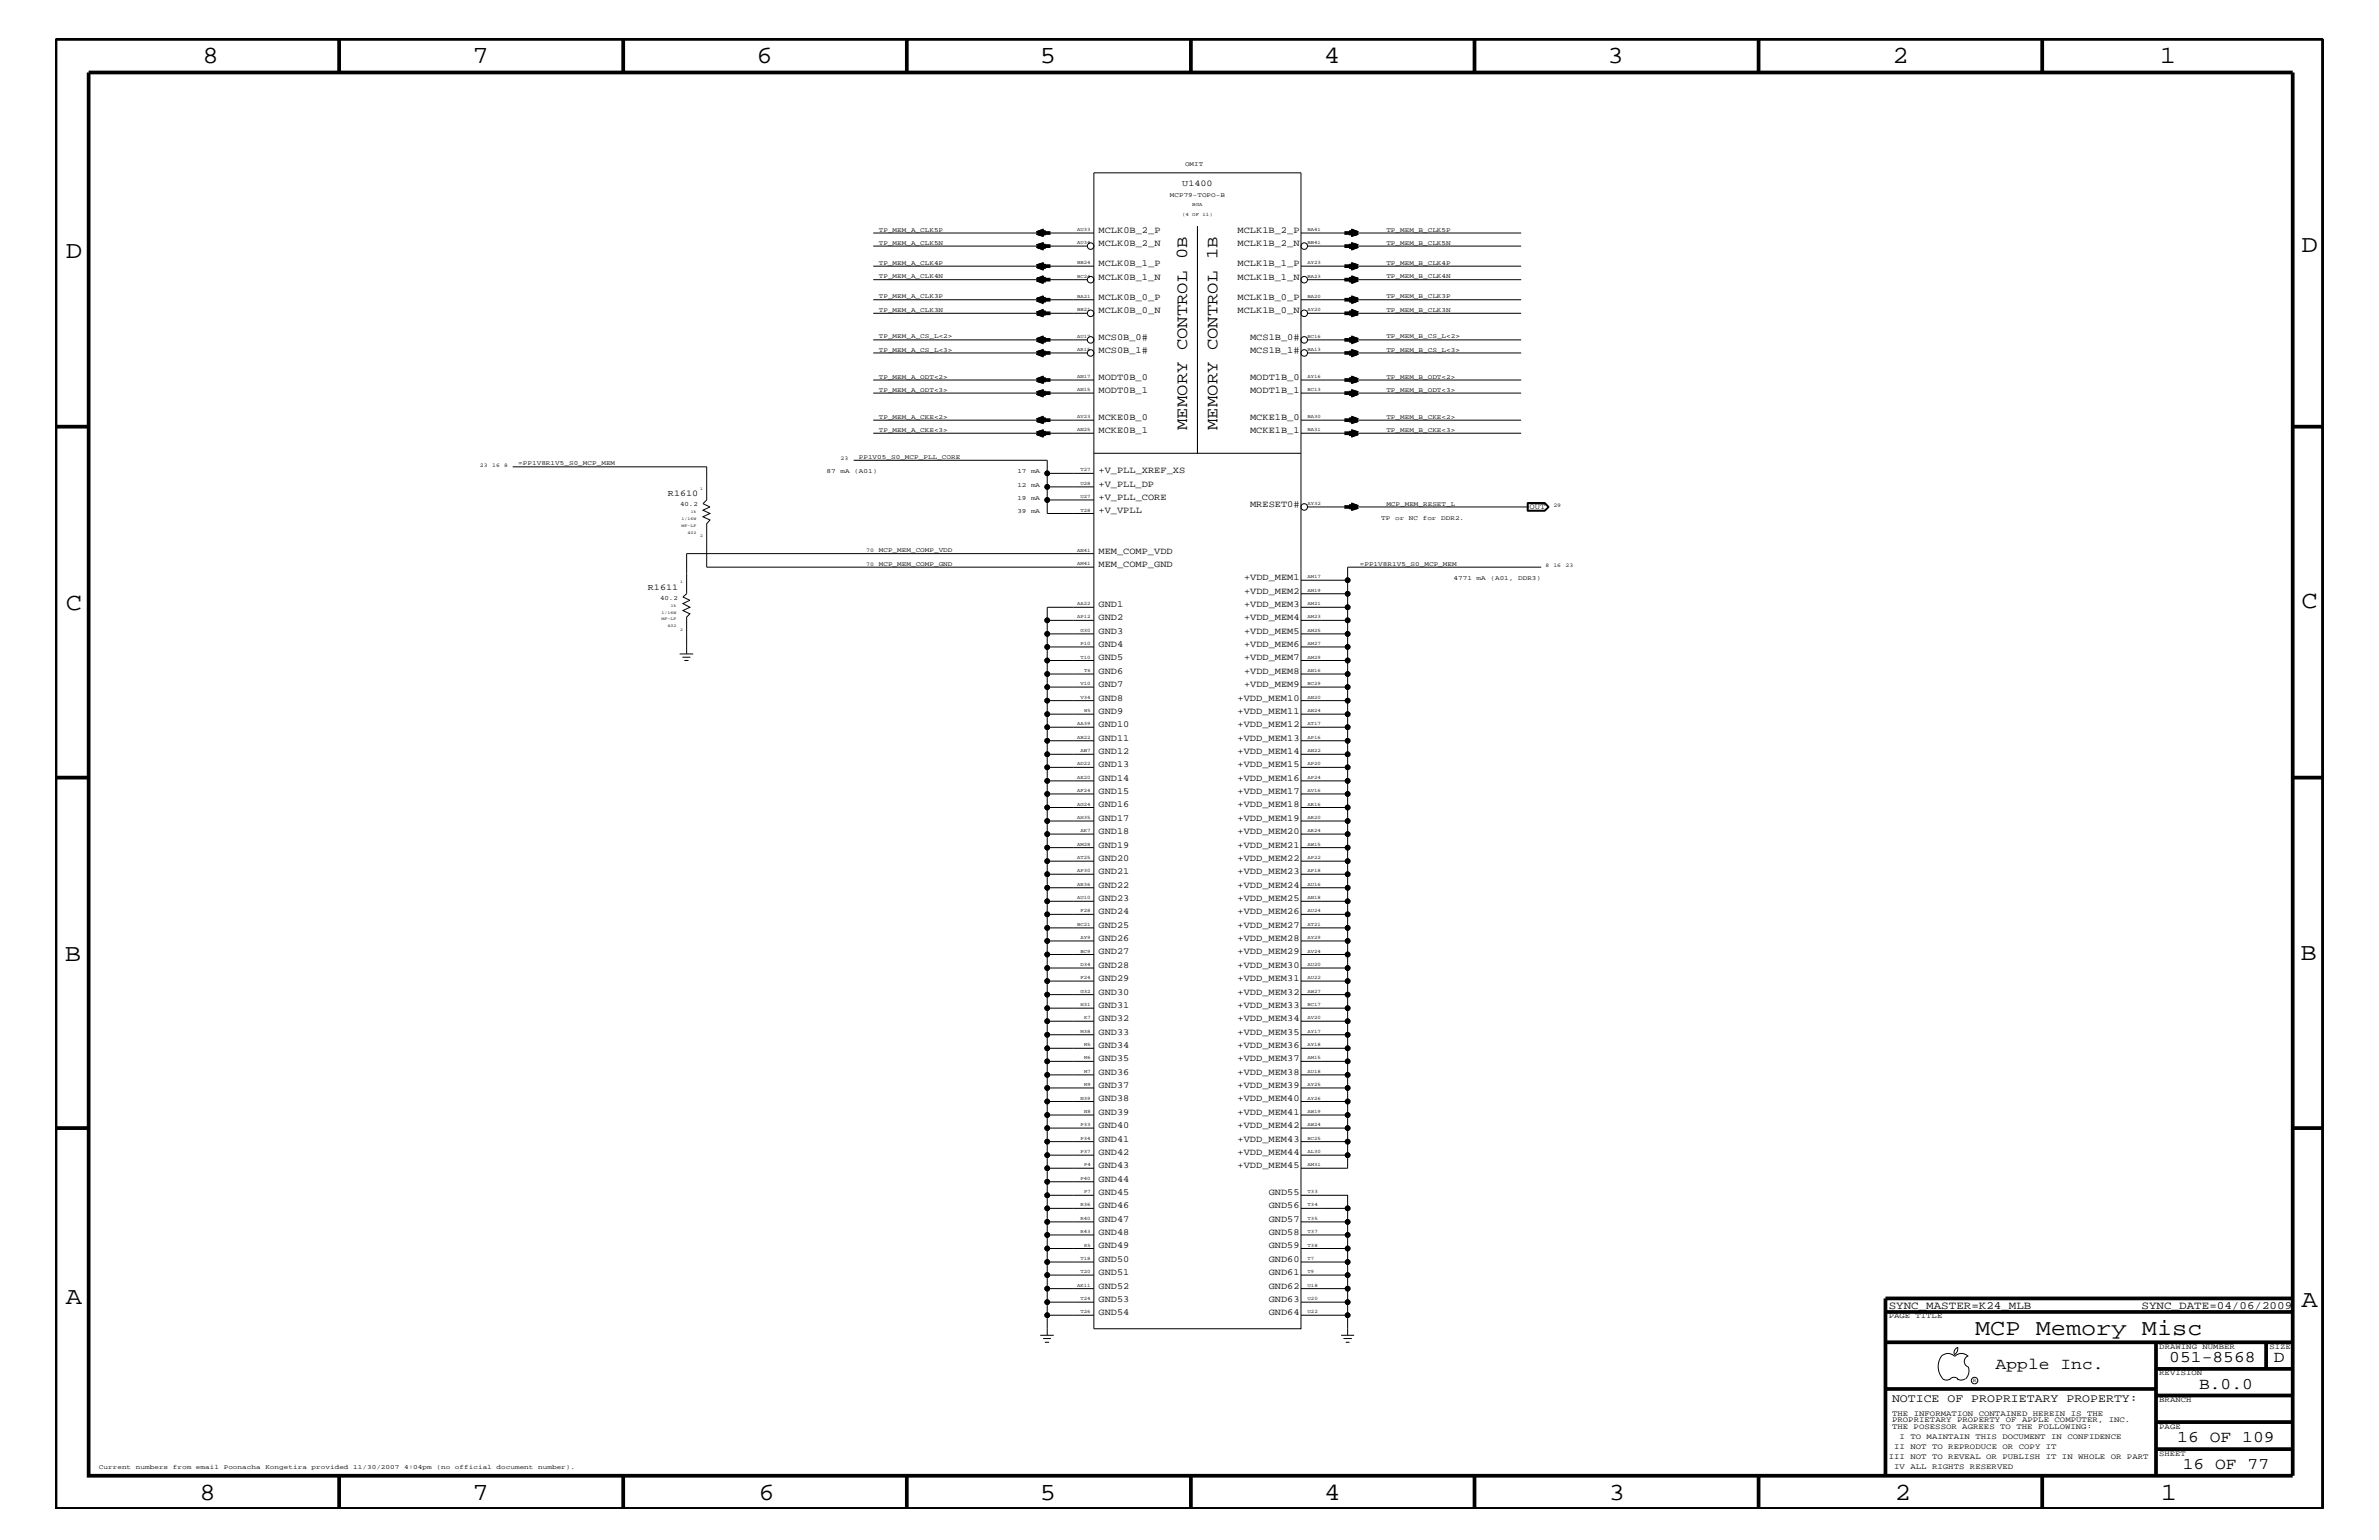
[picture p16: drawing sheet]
<svg xmlns="http://www.w3.org/2000/svg" width="432mm" height="279mm" viewBox="0 0 432 279" stroke-linecap="round" stroke-linejoin="round" font-family="sans-serif">
<defs><g id="words">
<g font-size="4.5">
<text x="36.7" y="11.5">8</text>
<text x="85.8" y="11.5">7</text>
<text x="137.3" y="11.5">6</text>
<text x="188.7" y="11.5">5</text>
<text x="240.3" y="11.5">4</text>
<text x="291.8" y="11.5">3</text>
<text x="343.5" y="11.5">2</text>
<text x="392" y="11.5">1</text>
<text x="11.9" y="46.8">D</text>
<text x="417.7" y="45.7">D</text>
<text x="11.9" y="110.6">C</text>
<text x="417.7" y="110.3">C</text>
<text x="11.8" y="174.3">B</text>
<text x="417.6" y="174.2">B</text>
<text x="11.9" y="236.7">A</text>
<text x="417.7" y="237.1">A</text>
<text x="36.2" y="272.1">8</text>
<text x="85.8" y="272.1">7</text>
<text x="137.7" y="272.1">6</text>
<text x="188.7" y="272.1">5</text>
<text x="240.4" y="272.1">4</text>
<text x="292" y="272.1">3</text>
<text x="343.9" y="272.1">2</text>
<text x="392.2" y="272.1">1</text>
</g>
<text font-size="4.1" x="358.5" y="242.3">MCP Memory Misc</text>
<g font-size="3">
<text x="215.5" y="78" transform="rotate(-90 215.5 78)">MEMORY CONTROL 0B</text>
<text x="221" y="78" transform="rotate(-90 221 78)">MEMORY CONTROL 1B</text>
<text x="362.2" y="248.4">Apple Inc.</text>
<text x="393.7" y="247.1">051-8568</text>
<text x="399.2" y="252">B.0.0</text>
<text x="412.7" y="247.1">D</text>
<text x="395.2" y="261.6">16 OF 109</text>
<text x="396.2" y="266.6">16 OF 77</text>
</g>
<text font-size="2.1" x="343.4" y="254.4">NOTICE OF PROPRIETARY PROPERTY:</text>
<g font-size="2">
<text x="342.8" y="237.4">SYNC_MASTER=K24_MLB</text>
<text x="388.7" y="237.4">SYNC_DATE=04/06/2009</text>
</g>
<g font-size="1.7">
<text x="199.4" y="44.6">MCLK0B_2_N</text>
<text x="199.4" y="42.3">MCLK0B_2_P</text>
<text x="224.6" y="42.3">MCLK1B_2_P</text>
<text x="224.6" y="44.6">MCLK1B_2_N</text>
<text x="199.4" y="48.3">MCLK0B_1_P</text>
<text x="199.4" y="50.7">MCLK0B_1_N</text>
<text x="224.6" y="50.7">MCLK1B_1_N</text>
<text x="224.6" y="48.3">MCLK1B_1_P</text>
<text x="199.4" y="56.8">MCLK0B_0_N</text>
<text x="199.4" y="54.4">MCLK0B_0_P</text>
<text x="224.6" y="54.4">MCLK1B_0_P</text>
<text x="224.6" y="56.8">MCLK1B_0_N</text>
<text x="199.4" y="61.7">MCS0B_0#</text>
<text x="199.4" y="64">MCS0B_1#</text>
<text x="226.9" y="64">MCS1B_1#</text>
<text x="226.9" y="61.7">MCS1B_0#</text>
<text x="199.4" y="68.9">MODT0B_0</text>
<text x="199.4" y="71.3">MODT0B_1</text>
<text x="226.9" y="68.9">MODT1B_0</text>
<text x="226.9" y="71.3">MODT1B_1</text>
<text x="199.4" y="76.2">MCKE0B_0</text>
<text x="226.9" y="76.2">MCKE1B_0</text>
<text x="199.4" y="78.6">MCKE0B_1</text>
<text x="226.9" y="78.6">MCKE1B_1</text>
<text x="199.4" y="85.9">+V_PLL_XREF_XS</text>
<text x="199.4" y="88.3">+V_PLL_DP</text>
<text x="199.4" y="90.7">+V_PLL_CORE</text>
<text x="199.4" y="93.2">+V_VPLL</text>
<text x="226.9" y="92">MRESET0#</text>
<text x="199.4" y="100.4">MEM_COMP_VDD</text>
<text x="199.4" y="102.9">MEM_COMP_GND</text>
<text x="225.8" y="105.3">+VDD_MEM1</text>
<text x="225.8" y="107.7">+VDD_MEM2</text>
<text x="199.4" y="112.6">GND2</text>
<text x="199.4" y="110.2">GND1</text>
<text x="225.8" y="110.2">+VDD_MEM3</text>
<text x="225.8" y="112.6">+VDD_MEM4</text>
<text x="199.4" y="119.8">GND5</text>
<text x="199.4" y="115">GND3</text>
<text x="199.4" y="117.4">GND4</text>
<text x="225.8" y="115">+VDD_MEM5</text>
<text x="225.8" y="117.4">+VDD_MEM6</text>
<text x="225.8" y="119.8">+VDD_MEM7</text>
<text x="199.4" y="124.7">GND7</text>
<text x="199.4" y="122.3">GND6</text>
<text x="225.8" y="122.3">+VDD_MEM8</text>
<text x="225.8" y="124.7">+VDD_MEM9</text>
<text x="199.4" y="127.1">GND8</text>
<text x="199.4" y="129.6">GND9</text>
<text x="199.4" y="131.9">GND10</text>
<text x="224.6" y="127.1">+VDD_MEM10</text>
<text x="224.6" y="129.6">+VDD_MEM11</text>
<text x="224.6" y="131.9">+VDD_MEM12</text>
<text x="199.4" y="136.8">GND12</text>
<text x="199.4" y="134.4">GND11</text>
<text x="224.6" y="136.8">+VDD_MEM14</text>
<text x="224.6" y="134.4">+VDD_MEM13</text>
<text x="199.4" y="139.2">GND13</text>
<text x="199.4" y="141.7">GND14</text>
<text x="224.6" y="139.2">+VDD_MEM15</text>
<text x="224.6" y="141.7">+VDD_MEM16</text>
<text x="199.4" y="149">GND17</text>
<text x="199.4" y="146.5">GND16</text>
<text x="199.4" y="144">GND15</text>
<text x="224.6" y="144">+VDD_MEM17</text>
<text x="224.6" y="146.5">+VDD_MEM18</text>
<text x="224.6" y="149">+VDD_MEM19</text>
<text x="199.4" y="151.3">GND18</text>
<text x="199.4" y="153.8">GND19</text>
<text x="224.6" y="151.3">+VDD_MEM20</text>
<text x="224.6" y="153.8">+VDD_MEM21</text>
<text x="199.4" y="158.6">GND21</text>
<text x="199.4" y="156.2">GND20</text>
<text x="199.4" y="161.1">GND22</text>
<text x="224.6" y="156.2">+VDD_MEM22</text>
<text x="224.6" y="158.6">+VDD_MEM23</text>
<text x="224.6" y="161.1">+VDD_MEM24</text>
<text x="199.4" y="163.5">GND23</text>
<text x="199.4" y="165.9">GND24</text>
<text x="224.6" y="163.5">+VDD_MEM25</text>
<text x="224.6" y="165.9">+VDD_MEM26</text>
<text x="199.4" y="173.2">GND27</text>
<text x="199.4" y="170.7">GND26</text>
<text x="199.4" y="168.3">GND25</text>
<text x="224.6" y="168.3">+VDD_MEM27</text>
<text x="224.6" y="173.2">+VDD_MEM29</text>
<text x="224.6" y="170.7">+VDD_MEM28</text>
<text x="199.4" y="175.6">GND28</text>
<text x="199.4" y="178">GND29</text>
<text x="224.6" y="175.6">+VDD_MEM30</text>
<text x="224.6" y="178">+VDD_MEM31</text>
<text x="199.4" y="185.3">GND32</text>
<text x="199.4" y="182.9">GND31</text>
<text x="199.4" y="180.5">GND30</text>
<text x="224.6" y="180.5">+VDD_MEM32</text>
<text x="224.6" y="182.9">+VDD_MEM33</text>
<text x="224.6" y="185.3">+VDD_MEM34</text>
<text x="199.4" y="187.7">GND33</text>
<text x="199.4" y="190.2">GND34</text>
<text x="224.6" y="190.2">+VDD_MEM36</text>
<text x="224.6" y="187.7">+VDD_MEM35</text>
<text x="199.4" y="197.4">GND37</text>
<text x="199.4" y="195">GND36</text>
<text x="199.4" y="192.6">GND35</text>
<text x="224.6" y="195">+VDD_MEM38</text>
<text x="224.6" y="197.4">+VDD_MEM39</text>
<text x="224.6" y="192.6">+VDD_MEM37</text>
<text x="199.4" y="202.3">GND39</text>
<text x="199.4" y="199.8">GND38</text>
<text x="224.6" y="199.8">+VDD_MEM40</text>
<text x="224.6" y="202.3">+VDD_MEM41</text>
<text x="199.4" y="209.6">GND42</text>
<text x="199.4" y="207.1">GND41</text>
<text x="199.4" y="204.7">GND40</text>
<text x="224.6" y="207.1">+VDD_MEM43</text>
<text x="224.6" y="209.6">+VDD_MEM44</text>
<text x="224.6" y="204.7">+VDD_MEM42</text>
<text x="199.4" y="214.4">GND44</text>
<text x="199.4" y="211.9">GND43</text>
<text x="224.6" y="211.9">+VDD_MEM45</text>
<text x="199.4" y="221.7">GND47</text>
<text x="199.4" y="219.2">GND46</text>
<text x="199.4" y="216.9">GND45</text>
<text x="230.3" y="216.9">GND55</text>
<text x="230.3" y="219.2">GND56</text>
<text x="230.3" y="221.7">GND57</text>
<text x="199.4" y="226.5">GND49</text>
<text x="199.4" y="224.1">GND48</text>
<text x="230.3" y="224.1">GND58</text>
<text x="230.3" y="226.5">GND59</text>
<text x="199.4" y="233.8">GND52</text>
<text x="199.4" y="231.3">GND51</text>
<text x="199.4" y="229">GND50</text>
<text x="230.3" y="229">GND60</text>
<text x="230.3" y="231.3">GND61</text>
<text x="230.3" y="233.8">GND62</text>
<text x="199.4" y="236.2">GND53</text>
<text x="199.4" y="238.6">GND54</text>
<text x="230.3" y="236.2">GND63</text>
<text x="230.3" y="238.6">GND64</text>
</g>
<g font-size="1.6">
<text x="214.6" y="33.7">U1400</text>
<text x="121.2" y="90">R1610</text>
<text x="117.6" y="107">R1611</text>
</g>
<g font-size="1.4">
<text x="277.6" y="92.3">OUT</text>
<text x="342.8" y="239.2">PAGE TITLE</text>
<text x="391.9" y="244.7">DRAWING NUMBER</text>
<text x="411.9" y="244.7">SIZE</text>
<text x="391.9" y="249.5">REVISION</text>
<text x="343.4" y="256.8">THE INFORMATION CONTAINED HEREIN IS THE</text>
<text x="391.9" y="254.4">BRANCH</text>
<text x="343.4" y="259.3">THE POSESSOR AGREES TO THE FOLLOWING:</text>
<text x="343.4" y="258">PROPRIETARY PROPERTY OF APPLE COMPUTER, INC.</text>
<text x="343.8" y="262.9">II NOT TO REPRODUCE OR COPY IT</text>
<text x="344.8" y="261.1">I TO MAINTAIN THIS DOCUMENT IN CONFIDENCE</text>
<text x="391.9" y="259.3">PAGE</text>
<text x="342.8" y="264.7">III NOT TO REVEAL OR PUBLISH IT IN WHOLE OR PART</text>
<text x="343.8" y="266.6">IV ALL RIGHTS RESERVED</text>
<text x="391.9" y="264.1">SHEET</text>
</g>
<g font-size="1.2">
<text x="212.3" y="35.7">MCP79-TOPO-B</text>
<text x="215.1" y="30.2">OMIT</text>
<text x="159.5" y="42">TP_MEM_A_CLK5P</text>
<text x="159.5" y="44.4">TP_MEM_A_CLK5N</text>
<text x="251.6" y="42">TP_MEM_B_CLK5P</text>
<text x="251.6" y="44.4">TP_MEM_B_CLK5N</text>
<text x="159.5" y="50.5">TP_MEM_A_CLK4N</text>
<text x="159.5" y="48">TP_MEM_A_CLK4P</text>
<text x="251.6" y="48">TP_MEM_B_CLK4P</text>
<text x="251.6" y="50.5">TP_MEM_B_CLK4N</text>
<text x="159.5" y="54.1">TP_MEM_A_CLK3P</text>
<text x="159.5" y="56.6">TP_MEM_A_CLK3N</text>
<text x="251.6" y="54.1">TP_MEM_B_CLK3P</text>
<text x="251.6" y="56.6">TP_MEM_B_CLK3N</text>
<text x="159.5" y="61.4">TP_MEM_A_CS_L&lt;2&gt;</text>
<text x="159.5" y="63.9">TP_MEM_A_CS_L&lt;3&gt;</text>
<text x="251.6" y="61.4">TP_MEM_B_CS_L&lt;2&gt;</text>
<text x="251.6" y="63.9">TP_MEM_B_CS_L&lt;3&gt;</text>
<text x="159.5" y="68.7">TP_MEM_A_ODT&lt;2&gt;</text>
<text x="159.5" y="71.1">TP_MEM_A_ODT&lt;3&gt;</text>
<text x="251.6" y="68.7">TP_MEM_B_ODT&lt;2&gt;</text>
<text x="251.6" y="71.1">TP_MEM_B_ODT&lt;3&gt;</text>
<text x="159.5" y="76">TP_MEM_A_CKE&lt;2&gt;</text>
<text x="251.6" y="76">TP_MEM_B_CKE&lt;2&gt;</text>
<text x="155.9" y="83.3">PP1V05_S0_MCP_PLL_CORE</text>
<text x="159.5" y="78.3">TP_MEM_A_CKE&lt;3&gt;</text>
<text x="251.6" y="78.3">TP_MEM_B_CKE&lt;3&gt;</text>
<text x="94.1" y="84.4">=PP1V8R1V5_S0_MCP_MEM</text>
<text x="150" y="85.9">87</text>
<text x="152.5" y="85.9">mA</text>
<text x="155.1" y="85.9">(A01)</text>
<text x="184.7" y="88.3">12</text>
<text x="184.7" y="85.9">17</text>
<text x="187.1" y="88.3">mA</text>
<text x="187.1" y="85.9">mA</text>
<text x="123.4" y="91.8">40.2</text>
<text x="184.7" y="93.2">39</text>
<text x="184.7" y="90.7">19</text>
<text x="187.1" y="93.2">mA</text>
<text x="187.1" y="90.7">mA</text>
<text x="250.7" y="94.3">TP</text>
<text x="251.6" y="91.7">MCP_MEM_RESET_L</text>
<text x="253.2" y="94.3">or</text>
<text x="255.7" y="94.3">NC</text>
<text x="258.2" y="94.3">for</text>
<text x="261.6" y="94.3">DDR2.</text>
<text x="159.5" y="100.2">MCP_MEM_COMP_VDD</text>
<text x="159.5" y="102.6">MCP_MEM_COMP_GND</text>
<text x="246.8" y="102.6">=PP1V8R1V5_S0_MCP_MEM</text>
<text x="263.8" y="105.3">4771</text>
<text x="268" y="105.3">mA</text>
<text x="270.5" y="105.3">(A01,</text>
<text x="275.6" y="105.3">DDR3)</text>
<text x="119.8" y="108.8">40.2</text>
<text x="17.9" y="266.6">Current</text>
<text x="24.7" y="266.6">numbers</text>
<text x="31.4" y="266.6">from</text>
<text x="35.6" y="266.6">email</text>
<text x="40.6" y="266.6">Poonacha</text>
<text x="48.2" y="266.6">Kongetira</text>
<text x="56.6" y="266.6">provided</text>
<text x="64.1" y="266.6">11/30/2007</text>
<text x="73.3" y="266.6">4:04pm</text>
<text x="79.2" y="266.6">(no</text>
<text x="82.6" y="266.6">official</text>
<text x="90.1" y="266.6">document</text>
<text x="97.7" y="266.6">number).</text>
</g>
<g font-size="1">
<text x="152.6" y="83.5">23</text>
<text x="87.1" y="84.7">23</text>
<text x="89.3" y="84.7">16</text>
<text x="91.5" y="84.7">8</text>
<text x="281.9" y="92">29</text>
<text x="157.2" y="100.2">70</text>
<text x="157.2" y="102.6">70</text>
<text x="280.5" y="102.9">8</text>
<text x="281.9" y="102.9">16</text>
<text x="284.1" y="102.9">23</text>
<text x="358.1" y="250.7">R</text>
</g>
<g font-size=".9">
<text x="195.5" y="41.9">AU33</text>
<text x="214.5" y="39.2">(4 OF 11)</text>
<text x="216.4" y="37.4">BGA</text>
<text x="237.3" y="41.9">BA41</text>
<text x="195.5" y="44.3">AU34</text>
<text x="195.5" y="47.9">BB24</text>
<text x="237.3" y="47.9">AY23</text>
<text x="237.3" y="44.3">BB41</text>
<text x="195.5" y="50.4">BC24</text>
<text x="237.3" y="50.4">BA23</text>
<text x="195.5" y="56.4">BB21</text>
<text x="195.5" y="54">BA21</text>
<text x="237.3" y="54">BA20</text>
<text x="237.3" y="56.4">AY20</text>
<text x="195.5" y="61.3">AU17</text>
<text x="195.5" y="63.7">AR15</text>
<text x="237.3" y="63.7">BA13</text>
<text x="237.3" y="61.3">BC16</text>
<text x="195.5" y="68.5">AN17</text>
<text x="195.5" y="71">AN15</text>
<text x="237.3" y="68.5">AY16</text>
<text x="237.3" y="71">BC13</text>
<text x="195.5" y="75.8">AV23</text>
<text x="237.3" y="75.8">BA30</text>
<text x="195.5" y="78.3">AN25</text>
<text x="237.3" y="78.3">BA31</text>
<text x="196.1" y="85.5">T27</text>
<text x="196.1" y="88">U28</text>
<text x="196.1" y="90.4">U27</text>
<text x="196.1" y="92.8">T28</text>
<text x="237.3" y="91.6">AY32</text>
<text x="195.5" y="100.1">AN41</text>
<text x="195.5" y="102.5">AM41</text>
<text x="237.3" y="104.9">AM17</text>
<text x="237.3" y="107.4">AM19</text>
<text x="195.5" y="112.2">AP12</text>
<text x="195.5" y="109.8">AA22</text>
<text x="237.3" y="109.8">AM21</text>
<text x="237.3" y="112.2">AM23</text>
<text x="196.1" y="119.5">T10</text>
<text x="196.1" y="114.7">G30</text>
<text x="196.1" y="117">P10</text>
<text x="237.3" y="114.7">AM25</text>
<text x="237.3" y="117">AM27</text>
<text x="237.3" y="119.5">AM29</text>
<text x="196.1" y="124.3">V10</text>
<text x="196.8" y="121.9">T6</text>
<text x="237.3" y="121.9">AN16</text>
<text x="237.3" y="124.3">BC29</text>
<text x="195.5" y="131.6">AA39</text>
<text x="196.1" y="126.8">V34</text>
<text x="196.8" y="129.1">W5</text>
<text x="237.3" y="126.8">AN20</text>
<text x="237.3" y="129.1">AN24</text>
<text x="237.3" y="131.6">AT17</text>
<text x="195.5" y="134.1">AB22</text>
<text x="196.1" y="136.4">AB7</text>
<text x="237.3" y="136.4">AN22</text>
<text x="237.3" y="134.1">AP16</text>
<text x="195.5" y="143.7">AF24</text>
<text x="195.5" y="138.9">AD22</text>
<text x="195.5" y="141.3">AE20</text>
<text x="237.3" y="138.9">AP20</text>
<text x="237.3" y="141.3">AP24</text>
<text x="237.3" y="143.7">AV16</text>
<text x="195.5" y="148.5">AH35</text>
<text x="195.5" y="146.2">AG24</text>
<text x="237.3" y="146.2">AR16</text>
<text x="237.3" y="148.5">AR20</text>
<text x="195.5" y="153.4">AM28</text>
<text x="195.5" y="155.8">AT25</text>
<text x="196.1" y="151">AK7</text>
<text x="237.3" y="151">AR24</text>
<text x="237.3" y="155.8">AP22</text>
<text x="237.3" y="153.4">AW15</text>
<text x="195.5" y="158.3">AP30</text>
<text x="195.5" y="160.7">AR36</text>
<text x="237.3" y="158.3">AP18</text>
<text x="237.3" y="160.7">AU16</text>
<text x="195.5" y="163.1">AU10</text>
<text x="196.1" y="165.6">F28</text>
<text x="237.3" y="163.1">AN18</text>
<text x="237.3" y="165.6">AU24</text>
<text x="195.5" y="168">BC21</text>
<text x="196.1" y="172.8">BC9</text>
<text x="196.1" y="170.4">AY9</text>
<text x="237.3" y="168">AT21</text>
<text x="237.3" y="172.8">AV24</text>
<text x="237.3" y="170.4">AY29</text>
<text x="196.1" y="175.2">D34</text>
<text x="196.1" y="177.7">F24</text>
<text x="237.3" y="175.2">AU20</text>
<text x="237.3" y="177.7">AU22</text>
<text x="196.1" y="182.5">H31</text>
<text x="196.1" y="180.1">G32</text>
<text x="196.8" y="184.9">K7</text>
<text x="237.3" y="180.1">AW27</text>
<text x="237.3" y="182.5">BC17</text>
<text x="237.3" y="184.9">AV20</text>
<text x="196.1" y="187.4">M38</text>
<text x="196.8" y="189.8">M5</text>
<text x="237.3" y="189.8">AY18</text>
<text x="237.3" y="187.4">AY17</text>
<text x="196.8" y="197">M9</text>
<text x="196.8" y="194.7">M7</text>
<text x="196.8" y="192.2">M6</text>
<text x="237.3" y="194.7">AU18</text>
<text x="237.3" y="197">AY25</text>
<text x="237.3" y="192.2">AM15</text>
<text x="196.1" y="199.5">N39</text>
<text x="196.8" y="201.9">N8</text>
<text x="237.3" y="199.5">AY26</text>
<text x="237.3" y="201.9">AW19</text>
<text x="196.1" y="209.2">P37</text>
<text x="196.1" y="206.8">P34</text>
<text x="196.1" y="204.3">P33</text>
<text x="237.3" y="206.8">BC25</text>
<text x="237.3" y="209.2">AL30</text>
<text x="237.3" y="204.3">AW24</text>
<text x="196.1" y="214.1">P40</text>
<text x="196.8" y="211.6">P4</text>
<text x="237.3" y="211.6">AM31</text>
<text x="196.1" y="221.3">R40</text>
<text x="196.1" y="218.9">R36</text>
<text x="196.8" y="216.4">P7</text>
<text x="237.3" y="216.4">T33</text>
<text x="237.3" y="218.9">T34</text>
<text x="237.3" y="221.3">T35</text>
<text x="196.1" y="223.7">R43</text>
<text x="196.8" y="226.2">R5</text>
<text x="237.3" y="223.7">T37</text>
<text x="237.3" y="226.2">T38</text>
<text x="195.5" y="233.5">AK11</text>
<text x="196.1" y="231">T20</text>
<text x="196.1" y="228.5">T18</text>
<text x="237.3" y="228.5">T7</text>
<text x="237.3" y="231">T9</text>
<text x="237.3" y="233.5">U18</text>
<text x="196.1" y="235.8">T24</text>
<text x="196.1" y="238.3">T26</text>
<text x="237.3" y="235.8">U20</text>
<text x="237.3" y="238.3">U22</text>
</g>
<g font-size=".8">
<text x="127.1" y="88.9">1</text>
<text x="123.7" y="95.6">MF-LF</text>
<text x="123.7" y="94.3">1/16W</text>
<text x="125.4" y="93.2">1%</text>
<text x="124.8" y="96.8">402</text>
<text x="127.1" y="97.4">2</text>
<text x="123.4" y="105.9">1</text>
<text x="120.1" y="111.4">1/16W</text>
<text x="120.1" y="112.6">MF-LF</text>
<text x="121.2" y="113.7">402</text>
<text x="121.8" y="110.2">1%</text>
<text x="123.4" y="114.4">2</text>
</g>
</g></defs>
<g fill="none" stroke="#000" stroke-width=".18">
<path d="M198.5 31.4h37.6v209.7h-37.6zM158.5 42.3h40M158.5 54.4h40M158.5 48.3h40M158.5 50.7h38.9M158.5 44.6h38.9M158.5 56.8h38.9M217.3 41v41.2M236.1 42.3h40M236.1 54.4h40M236.1 48.3h40M237.3 50.7h38.8"/>
<path d="M237.3 44.6h38.8M237.3 56.8h38.8M158.5 71.3h40M158.5 68.9h40M158.5 76.2h40M158.5 78.6h40M158.5 64h38.9M158.5 61.7h38.9M236.1 71.3h40M236.1 68.9h40M236.1 76.2h40M236.1 78.6h40"/>
<path d="M237.3 64h38.8M237.3 61.7h38.8M93 84.7h35.3v6l-.7 .7 1.3 .6-1.3 .6 1.3 .6-1.3 .6 1.3 .5-.6 .7v7.9h70.2M154.9 83.5h35.2v9.7h8.4M190.1 85.9h8.4M190.1 88.3h8.4M190.1 90.7h8.4M198.5 82.2h37.6M237.3 92h40.1M277.2 91.2h3.2l.8 .8-.8 .7h-3.2zM277.3 91.2v1.5h3.1M277.3 91.3h3.1l.6 .7"/>
<path d="M277.4 91.4h2.9l.7 .6-.7 .6h-2.9zM280.4 91.2l.7 .8-.7 .7M281 92l-.6 .7M123.4 118.6h2.4M123.9 119.2h1.4M124.2 119.8h.8M190.1 119.8h8.4M190.1 115h8.4M190.1 117.4h8.4M190.1 112.6h8.4M198.5 100.4h-73.9v7.3l-.6 .6 1.2 .6-1.2 .6 1.2 .7-1.2 .6 1.2 .6-.6 .6v6.6M198.5 110.2h-8.4v116.3"/>
<path d="M236.1 119.8h8.5v2.5M236.1 115h8.5v2.4M236.1 107.7h8.5v2.5M236.1 105.3h8.5v2.4M236.1 110.2h8.5M236.1 117.4h8.5M236.1 112.6h8.5M244.6 110.2v4.8M244.6 117.4v2.4M279.7 102.9h-35.1v2.4M190.1 127.1h8.4M190.1 122.3h8.4"/>
<path d="M190.1 124.7h8.4M190.1 129.6h8.4M190.1 134.4h8.4M190.1 136.8h8.4M190.1 131.9h8.4M190.1 139.2h8.4M236.1 139.2h8.5v2.5M236.1 134.4h8.5v2.4M236.1 129.6h8.5v2.3M236.1 127.1h8.5M236.1 122.3h8.5M236.1 124.7h8.5"/>
<path d="M236.1 136.8h8.5M236.1 131.9h8.5M244.6 122.3v7.3M244.6 131.9v2.5M244.6 136.8v2.4M190.1 141.7h8.4M190.1 144h8.4M190.1 146.5h8.4M190.1 149h8.4M190.1 153.8h8.4M190.1 151.3h8.4M190.1 156.2h8.4"/>
<path d="M190.1 158.6h8.4M236.1 158.6h8.5v2.5M236.1 153.8h8.5v2.4M236.1 144h8.5v2.5M236.1 141.7h8.5M236.1 146.5h8.5M236.1 149h8.5M236.1 151.3h8.5M236.1 156.2h8.5M244.6 141.7v2.3M244.6 146.5v7.3M244.6 156.2v2.4"/>
<path d="M190.1 165.9h8.4M190.1 163.5h8.4M190.1 161.1h8.4M190.1 168.3h8.4M190.1 170.7h8.4M190.1 173.2h8.4M190.1 178h8.4M190.1 175.6h8.4M236.1 178h8.5v2.5M236.1 168.3h8.5v2.4M236.1 163.5h8.5v2.4M236.1 165.9h8.5"/>
<path d="M236.1 161.1h8.5M236.1 170.7h8.5M236.1 173.2h8.5M236.1 175.6h8.5M244.6 161.1v2.4M244.6 165.9v2.4M244.6 170.7v7.3M190.1 180.5h8.4M190.1 182.9h8.4M190.1 185.3h8.4M190.1 190.2h8.4M190.1 187.7h8.4"/>
<path d="M190.1 192.6h8.4M190.1 195h8.4M190.1 197.4h8.4M190.1 199.8h8.4M236.1 192.6h8.5v2.4M236.1 187.7h8.5v2.5M236.1 182.9h8.5v2.4M236.1 180.5h8.5M236.1 185.3h8.5M236.1 190.2h8.5M236.1 195h8.5M236.1 197.4h8.5"/>
<path d="M236.1 199.8h8.5M244.6 180.5v2.4M244.6 185.3v2.4M244.6 190.2v2.4M244.6 195v7.3M190.1 204.7h8.4M190.1 202.3h8.4M190.1 207.1h8.4M190.1 209.6h8.4M190.1 211.9h8.4M190.1 216.9h8.4M190.1 214.4h8.4"/>
<path d="M190.1 219.2h8.4M236.1 216.9h8.5v4.8M236.1 209.6h8.5v2.3h-8.5M236.1 202.3h8.5v2.4M236.1 204.7h8.5M236.1 207.1h8.5M236.1 219.2h8.5M244.6 204.7v4.9M190.1 229v9.6M190.1 221.7h8.4M190.1 224.1h8.4M190.1 229h8.4"/>
<path d="M190.1 231.3h8.4M190.1 236.2h8.4M190.1 233.8h8.4M198.5 238.6h-8.4v3.7M198.5 226.5h-8.4v2.5M236.1 236.2h8.5v6.1M236.1 231.3h8.5v4.9M236.1 226.5h8.5v4.8M236.1 224.1h8.5v2.4M236.1 221.7h8.5v2.4M236.1 229h8.5M236.1 238.6h8.5"/>
<path d="M236.1 233.8h8.5M188.8 242.3h2.5M189.3 242.9h1.5M189.7 243.5h.7M243.4 242.3h2.4M243.8 242.9h1.6M244.3 243.5h.6M352.3 246.1a1.69 1.69 0 0 1 2.5 0 1.72 1.72 0 0 1 2.4 0M352.4 246a3.2 3.2 0 0 0 .4 4.3l.8 .1 .4-.2M354 250.2l.7-.3 .7 .3M355.2 250.2l.7 .2 .7-.2M355.3 244.4v.3a1.18 1.18 0 0 1-.6 1.1"/>
<path d="M355.4 244.4a.99 .99 0 0 0-.6 1.4M357.2 246a1.04 1.04 0 0 0-.7 1 1.04 1.04 0 0 0 .7 1M357.3 248l.1 .7a2.11 2.11 0 0 1-.6 1.5"/>
<circle cx="198" cy="44.6" r=".59"/>
<circle cx="198" cy="56.8" r=".59"/>
<circle cx="198" cy="50.7" r=".59"/>
<circle cx="236.7" cy="56.8" r=".59"/>
<circle cx="236.7" cy="44.6" r=".59"/>
<circle cx="236.7" cy="50.7" r=".59"/>
<circle cx="198" cy="64" r=".59"/>
<circle cx="198" cy="61.7" r=".59"/>
<circle cx="236.7" cy="64" r=".59"/>
<circle cx="236.7" cy="61.7" r=".59"/>
<circle cx="190.1" cy="90.7" r=".42"/>
<circle cx="190.1" cy="85.9" r=".42"/>
<circle cx="190.1" cy="88.3" r=".42"/>
<circle cx="236.7" cy="92" r=".59"/>
<circle cx="190.1" cy="119.8" r=".42"/>
<circle cx="190.1" cy="117.4" r=".42"/>
<circle cx="190.1" cy="115" r=".42"/>
<circle cx="190.1" cy="112.6" r=".42"/>
<circle cx="244.6" cy="117.4" r=".42"/>
<circle cx="244.6" cy="110.2" r=".42"/>
<circle cx="244.6" cy="119.8" r=".42"/>
<circle cx="244.6" cy="115" r=".42"/>
<circle cx="244.6" cy="112.6" r=".42"/>
<circle cx="244.6" cy="107.7" r=".42"/>
<circle cx="244.6" cy="105.3" r=".42"/>
<circle cx="190.1" cy="129.6" r=".42"/>
<circle cx="190.1" cy="127.1" r=".42"/>
<circle cx="190.1" cy="139.2" r=".42"/>
<circle cx="190.1" cy="136.8" r=".42"/>
<circle cx="190.1" cy="122.3" r=".42"/>
<circle cx="190.1" cy="131.9" r=".42"/>
<circle cx="190.1" cy="134.4" r=".42"/>
<circle cx="190.1" cy="124.7" r=".42"/>
<circle cx="244.6" cy="129.6" r=".42"/>
<circle cx="244.6" cy="127.1" r=".42"/>
<circle cx="244.6" cy="139.2" r=".42"/>
<circle cx="244.6" cy="136.8" r=".42"/>
<circle cx="244.6" cy="131.9" r=".42"/>
<circle cx="244.6" cy="122.3" r=".42"/>
<circle cx="244.6" cy="134.4" r=".42"/>
<circle cx="244.6" cy="124.7" r=".42"/>
<circle cx="190.1" cy="144" r=".42"/>
<circle cx="190.1" cy="153.8" r=".42"/>
<circle cx="190.1" cy="146.5" r=".42"/>
<circle cx="190.1" cy="156.2" r=".42"/>
<circle cx="190.1" cy="151.3" r=".42"/>
<circle cx="190.1" cy="149" r=".42"/>
<circle cx="190.1" cy="158.6" r=".42"/>
<circle cx="190.1" cy="141.7" r=".42"/>
<circle cx="244.6" cy="156.2" r=".42"/>
<circle cx="244.6" cy="146.5" r=".42"/>
<circle cx="244.6" cy="144" r=".42"/>
<circle cx="244.6" cy="151.3" r=".42"/>
<circle cx="244.6" cy="149" r=".42"/>
<circle cx="244.6" cy="153.8" r=".42"/>
<circle cx="244.6" cy="141.7" r=".42"/>
<circle cx="244.6" cy="158.6" r=".42"/>
<circle cx="190.1" cy="170.7" r=".42"/>
<circle cx="190.1" cy="175.6" r=".42"/>
<circle cx="190.1" cy="173.2" r=".42"/>
<circle cx="190.1" cy="163.5" r=".42"/>
<circle cx="190.1" cy="165.9" r=".42"/>
<circle cx="190.1" cy="161.1" r=".42"/>
<circle cx="190.1" cy="178" r=".42"/>
<circle cx="190.1" cy="168.3" r=".42"/>
<circle cx="244.6" cy="173.2" r=".42"/>
<circle cx="244.6" cy="178" r=".42"/>
<circle cx="244.6" cy="175.6" r=".42"/>
<circle cx="244.6" cy="163.5" r=".42"/>
<circle cx="244.6" cy="161.1" r=".42"/>
<circle cx="244.6" cy="170.7" r=".42"/>
<circle cx="244.6" cy="165.9" r=".42"/>
<circle cx="244.6" cy="168.3" r=".42"/>
<circle cx="190.1" cy="199.8" r=".42"/>
<circle cx="190.1" cy="190.2" r=".42"/>
<circle cx="190.1" cy="182.9" r=".42"/>
<circle cx="190.1" cy="192.6" r=".42"/>
<circle cx="190.1" cy="197.4" r=".42"/>
<circle cx="190.1" cy="180.5" r=".42"/>
<circle cx="190.1" cy="187.7" r=".42"/>
<circle cx="190.1" cy="185.3" r=".42"/>
<circle cx="190.1" cy="195" r=".42"/>
<circle cx="244.6" cy="199.8" r=".42"/>
<circle cx="244.6" cy="187.7" r=".42"/>
<circle cx="244.6" cy="192.6" r=".42"/>
<circle cx="244.6" cy="190.2" r=".42"/>
<circle cx="244.6" cy="182.9" r=".42"/>
<circle cx="244.6" cy="180.5" r=".42"/>
<circle cx="244.6" cy="197.4" r=".42"/>
<circle cx="244.6" cy="185.3" r=".42"/>
<circle cx="244.6" cy="195" r=".42"/>
<circle cx="190.1" cy="214.4" r=".42"/>
<circle cx="190.1" cy="209.6" r=".42"/>
<circle cx="190.1" cy="216.9" r=".42"/>
<circle cx="190.1" cy="211.9" r=".42"/>
<circle cx="190.1" cy="204.7" r=".42"/>
<circle cx="190.1" cy="202.3" r=".42"/>
<circle cx="190.1" cy="219.2" r=".42"/>
<circle cx="190.1" cy="207.1" r=".42"/>
<circle cx="244.6" cy="209.6" r=".42"/>
<circle cx="244.6" cy="219.2" r=".42"/>
<circle cx="244.6" cy="204.7" r=".42"/>
<circle cx="244.6" cy="202.3" r=".42"/>
<circle cx="244.6" cy="207.1" r=".42"/>
<circle cx="190.1" cy="233.8" r=".42"/>
<circle cx="190.1" cy="226.5" r=".42"/>
<circle cx="190.1" cy="221.7" r=".42"/>
<circle cx="190.1" cy="236.2" r=".42"/>
<circle cx="190.1" cy="229" r=".42"/>
<circle cx="190.1" cy="238.6" r=".42"/>
<circle cx="190.1" cy="231.3" r=".42"/>
<circle cx="190.1" cy="224.1" r=".42"/>
<circle cx="244.6" cy="226.5" r=".42"/>
<circle cx="244.6" cy="233.8" r=".42"/>
<circle cx="244.6" cy="231.3" r=".42"/>
<circle cx="244.6" cy="229" r=".42"/>
<circle cx="244.6" cy="238.6" r=".42"/>
<circle cx="244.6" cy="224.1" r=".42"/>
<circle cx="244.6" cy="236.2" r=".42"/>
<circle cx="244.6" cy="221.7" r=".42"/>
<circle cx="358.4" cy="250.5" r=".59"/>
</g>
<g fill="none" stroke="#000" stroke-width=".68" stroke-linecap="butt">
<path d="M10.1 7.1h411.5v266.7h-411.5zM16.1 13.2h400v254.5h-400zM61.6 7.1v6.1M113.1 7.1v6.1M164.6 7.1v6.1M216.2 7.1v6.1M267.6 7.1v6.1M319.2 7.1v6.1M370.7 7.1v6.1M188.2 42.3l1.3-.5v.9zM188.2 44.6l1.3-.4v1zM188.2 48.3l1.3-.4v.9z"/>
<path d="M188.2 50.7l1.3-.5v1.1zM188.2 54.4l1.3-.5v1zM188.2 56.8l1.3-.5v1zM188.2 44.6h2.5M188.2 44.6l1.3 .2M188.2 44.6l1.3 .5M188.2 44.6l1.3 .3M188.2 42.3h2.5M188.2 42.3l1.3 .1M188.2 42.3l1.3 .3M188.2 42.3l1.3 .2M188.2 48.3h2.5"/>
<path d="M188.2 48.3l1.3 .2M188.2 48.3l1.3 .4M188.2 56.8h2.5M188.2 54.4h2.5M188.2 50.7h2.5M188.2 56.8l1.3 .1M188.2 56.8l1.3 .4M188.2 56.8l1.3 .2M188.2 50.7l1.3 .1M188.2 50.7l1.3 .4M188.2 50.7l1.3 .3M188.2 54.4l1.3 .1"/>
<path d="M188.2 54.4l1.3 .3M188.2 54.4l1.3 .2M189.5 44.3l-1.3 .3M189.5 44.6h-1.3M189.5 44.4l-1.3 .2M189.5 41.9l-1.3 .4M189.5 42.1l-1.3 .2M189.5 42l-1.3 .3M189.5 47.9l-1.3 .4M189.5 48.2l-1.3 .1M189.5 48l-1.3 .3M189.5 56.4l-1.3 .4"/>
<path d="M189.5 56.7l-1.3 .1M189.5 56.6l-1.3 .2M189.5 50.4l-1.3 .3M189.5 50.7h-1.3M189.5 50.5l-1.3 .2M189.5 54l-1.3 .4M189.5 54.2l-1.3 .2M189.5 54.1l-1.3 .3M244 44.6h2.5M244 42.3h2.5M244 48.3h2.5M244 56.8h2.5"/>
<path d="M244 54.4h2.5M244 50.7h2.5M245.2 41.8l1.3 .5-1.3 .4zM245.2 44.2l1.3 .4-1.3 .6zM245.2 47.9l1.3 .4-1.3 .5zM245.2 50.2l1.3 .5-1.3 .6zM245.2 53.9l1.3 .5-1.3 .5zM245.2 56.3l1.3 .5-1.3 .5zM245.2 56.4l1.3 .4M245.2 56.7l1.3 .1M245.2 56.6l1.3 .2M245.2 54l1.3 .4"/>
<path d="M245.2 54.2l1.3 .2M245.2 54.1l1.3 .3M245.2 50.4l1.3 .3M245.2 50.7h1.3M245.2 50.5l1.3 .2M245.2 47.9l1.3 .4M245.2 48.2l1.3 .1M245.2 48l1.3 .3M245.2 44.3l1.3 .3M245.2 44.6h1.3M245.2 44.4l1.3 .2M245.2 41.9l1.3 .4"/>
<path d="M245.2 42.1l1.3 .2M245.2 42l1.3 .3M246.5 56.8l-1.3 .1M246.5 56.8l-1.3 .4M246.5 56.8l-1.3 .2M246.5 54.4l-1.3 .1M246.5 54.4l-1.3 .3M246.5 54.4l-1.3 .2M246.5 50.7l-1.3 .1M246.5 50.7l-1.3 .4M246.5 50.7l-1.3 .3M246.5 48.3l-1.3 .2"/>
<path d="M246.5 48.3l-1.3 .4M246.5 44.6l-1.3 .2M246.5 44.6l-1.3 .5M246.5 44.6l-1.3 .3M246.5 42.3l-1.3 .1M246.5 42.3l-1.3 .3M246.5 42.3l-1.3 .2M10.1 77.4h6M188.2 68.9h2.5M188.2 61.7l1.3-.5v1zM188.2 64l1.3-.4v.9zM188.2 68.9l1.3-.5v1z"/>
<path d="M188.2 71.3l1.3-.4v.9zM188.2 76.2l1.3-.5v1zM188.2 78.6l1.3-.4v.9zM188.2 68.9l1.3 .1M188.2 68.9l1.3 .4M188.2 68.9l1.3 .3M188.2 71.3h2.5M188.2 71.3l1.3 .2M188.2 71.3l1.3 .4M188.2 71.3l1.3 .3M188.2 64h2.5M188.2 61.7h2.5"/>
<path d="M188.2 61.7l1.3 .1M188.2 61.7l1.3 .3M188.2 61.7l1.3 .2M188.2 76.2h2.5M188.2 76.2l1.3 .1M188.2 76.2l1.3 .4M188.2 76.2l1.3 .2M188.2 78.6h2.5M188.2 78.6l1.3 .2M188.2 78.6l1.3 .4M188.2 78.6l1.3 .3M188.2 64l1.3 .2"/>
<path d="M188.2 64l1.3 .5M188.2 64l1.3 .3M189.5 68.5l-1.3 .4M189.5 68.8l-1.3 .1M189.5 68.7l-1.3 .2M189.5 71l-1.3 .3M189.5 71.2l-1.3 .1M189.5 71.1l-1.3 .2M189.5 75.8l-1.3 .4M189.5 61.3l-1.3 .4M189.5 61.5l-1.3 .2M189.5 61.4l-1.3 .3"/>
<path d="M189.5 76.1l-1.3 .1M189.5 76l-1.3 .2M189.5 78.3l-1.3 .3M189.5 78.5l-1.3 .1M189.5 63.7l-1.3 .3M189.5 64h-1.3M189.5 63.9l-1.3 .1M244 68.9h2.5M244 71.3h2.5M244 64h2.5M244 61.7h2.5M244 76.2h2.5"/>
<path d="M244 78.6h2.5M245.2 61.2l1.3 .5-1.3 .5zM245.2 63.6l1.3 .4-1.3 .5zM245.2 68.4l1.3 .5-1.3 .5zM245.2 70.9l1.3 .4-1.3 .5zM245.2 75.7l1.3 .5-1.3 .5zM245.2 78.2l1.3 .4-1.3 .5zM245.2 71l1.3 .3M245.2 71.2l1.3 .1M245.2 71.1l1.3 .2M245.2 68.5l1.3 .4M245.2 68.8l1.3 .1"/>
<path d="M245.2 68.7l1.3 .2M245.2 63.7l1.3 .3M245.2 64h1.3M245.2 63.9l1.3 .1M245.2 61.3l1.3 .4M245.2 61.5l1.3 .2M245.2 61.4l1.3 .3M245.2 78.3l1.3 .3M245.2 78.5l1.3 .1M245.2 75.8l1.3 .4M245.2 76.1l1.3 .1M245.2 76l1.3 .2"/>
<path d="M246.5 71.3l-1.3 .2M246.5 71.3l-1.3 .4M246.5 71.3l-1.3 .3M246.5 68.9l-1.3 .1M246.5 68.9l-1.3 .4M246.5 68.9l-1.3 .3M246.5 64l-1.3 .2M246.5 64l-1.3 .5M246.5 64l-1.3 .3M246.5 61.7l-1.3 .1M246.5 61.7l-1.3 .3M246.5 61.7l-1.3 .2"/>
<path d="M246.5 78.6l-1.3 .2M246.5 78.6l-1.3 .4M246.5 78.6l-1.3 .3M246.5 76.2l-1.3 .1M246.5 76.2l-1.3 .4M246.5 76.2l-1.3 .2M416.1 77.4h5.5M244 92h2.5M245.2 91.5l1.3 .5-1.3 .4zM245.2 91.6l1.3 .4M245.2 91.8l1.3 .2M245.2 91.7l1.3 .3"/>
<path d="M246.5 92l-1.3 .1M246.5 92l-1.3 .3M246.5 92l-1.3 .2M10.1 141.1h6M416.1 141.1h5.5M10.1 204.7h6M416.1 204.7h5.5M342.2 238h73.9M416.1 235.6h-73.9v32.1M342.2 243.5h73.9M342.2 252h49.1M391.3 243.5v24.2"/>
<path d="M391.3 258h24.8M391.3 253.2h24.8M391.3 248.4h24.8M411.3 243.5v4.9M61.6 267.7v6.1M113.1 267.7v6.1M164.6 267.7v6.1M216.2 268v5.8M267.6 267.7v6.1M319.2 267.7v6.1M370.7 267.7v6.1M391.3 262.9h24.8"/>
</g>
<g fill="#000">
<circle cx="190.1" cy="90.7" r=".42"/>
<circle cx="190.1" cy="85.9" r=".42"/>
<circle cx="190.1" cy="88.3" r=".42"/>
<circle cx="190.1" cy="119.8" r=".42"/>
<circle cx="190.1" cy="117.4" r=".42"/>
<circle cx="190.1" cy="115" r=".42"/>
<circle cx="190.1" cy="112.6" r=".42"/>
<circle cx="244.6" cy="117.4" r=".42"/>
<circle cx="244.6" cy="110.2" r=".42"/>
<circle cx="244.6" cy="119.8" r=".42"/>
<circle cx="244.6" cy="115" r=".42"/>
<circle cx="244.6" cy="112.6" r=".42"/>
<circle cx="244.6" cy="107.7" r=".42"/>
<circle cx="244.6" cy="105.3" r=".42"/>
<circle cx="190.1" cy="129.6" r=".42"/>
<circle cx="190.1" cy="127.1" r=".42"/>
<circle cx="190.1" cy="139.2" r=".42"/>
<circle cx="190.1" cy="136.8" r=".42"/>
<circle cx="190.1" cy="122.3" r=".42"/>
<circle cx="190.1" cy="131.9" r=".42"/>
<circle cx="190.1" cy="134.4" r=".42"/>
<circle cx="190.1" cy="124.7" r=".42"/>
<circle cx="244.6" cy="129.6" r=".42"/>
<circle cx="244.6" cy="127.1" r=".42"/>
<circle cx="244.6" cy="139.2" r=".42"/>
<circle cx="244.6" cy="136.8" r=".42"/>
<circle cx="244.6" cy="131.9" r=".42"/>
<circle cx="244.6" cy="122.3" r=".42"/>
<circle cx="244.6" cy="134.4" r=".42"/>
<circle cx="244.6" cy="124.7" r=".42"/>
<circle cx="190.1" cy="144" r=".42"/>
<circle cx="190.1" cy="153.8" r=".42"/>
<circle cx="190.1" cy="146.5" r=".42"/>
<circle cx="190.1" cy="156.2" r=".42"/>
<circle cx="190.1" cy="151.3" r=".42"/>
<circle cx="190.1" cy="149" r=".42"/>
<circle cx="190.1" cy="158.6" r=".42"/>
<circle cx="190.1" cy="141.7" r=".42"/>
<circle cx="244.6" cy="156.2" r=".42"/>
<circle cx="244.6" cy="146.5" r=".42"/>
<circle cx="244.6" cy="144" r=".42"/>
<circle cx="244.6" cy="151.3" r=".42"/>
<circle cx="244.6" cy="149" r=".42"/>
<circle cx="244.6" cy="153.8" r=".42"/>
<circle cx="244.6" cy="141.7" r=".42"/>
<circle cx="244.6" cy="158.6" r=".42"/>
<circle cx="190.1" cy="170.7" r=".42"/>
<circle cx="190.1" cy="175.6" r=".42"/>
<circle cx="190.1" cy="173.2" r=".42"/>
<circle cx="190.1" cy="163.5" r=".42"/>
<circle cx="190.1" cy="165.9" r=".42"/>
<circle cx="190.1" cy="161.1" r=".42"/>
<circle cx="190.1" cy="178" r=".42"/>
<circle cx="190.1" cy="168.3" r=".42"/>
<circle cx="244.6" cy="173.2" r=".42"/>
<circle cx="244.6" cy="178" r=".42"/>
<circle cx="244.6" cy="175.6" r=".42"/>
<circle cx="244.6" cy="163.5" r=".42"/>
<circle cx="244.6" cy="161.1" r=".42"/>
<circle cx="244.6" cy="170.7" r=".42"/>
<circle cx="244.6" cy="165.9" r=".42"/>
<circle cx="244.6" cy="168.3" r=".42"/>
<circle cx="190.1" cy="199.8" r=".42"/>
<circle cx="190.1" cy="190.2" r=".42"/>
<circle cx="190.1" cy="182.9" r=".42"/>
<circle cx="190.1" cy="192.6" r=".42"/>
<circle cx="190.1" cy="197.4" r=".42"/>
<circle cx="190.1" cy="180.5" r=".42"/>
<circle cx="190.1" cy="187.7" r=".42"/>
<circle cx="190.1" cy="185.3" r=".42"/>
<circle cx="190.1" cy="195" r=".42"/>
<circle cx="244.6" cy="199.8" r=".42"/>
<circle cx="244.6" cy="187.7" r=".42"/>
<circle cx="244.6" cy="192.6" r=".42"/>
<circle cx="244.6" cy="190.2" r=".42"/>
<circle cx="244.6" cy="182.9" r=".42"/>
<circle cx="244.6" cy="180.5" r=".42"/>
<circle cx="244.6" cy="197.4" r=".42"/>
<circle cx="244.6" cy="185.3" r=".42"/>
<circle cx="244.6" cy="195" r=".42"/>
<circle cx="190.1" cy="214.4" r=".42"/>
<circle cx="190.1" cy="209.6" r=".42"/>
<circle cx="190.1" cy="216.9" r=".42"/>
<circle cx="190.1" cy="211.9" r=".42"/>
<circle cx="190.1" cy="204.7" r=".42"/>
<circle cx="190.1" cy="202.3" r=".42"/>
<circle cx="190.1" cy="219.2" r=".42"/>
<circle cx="190.1" cy="207.1" r=".42"/>
<circle cx="244.6" cy="209.6" r=".42"/>
<circle cx="244.6" cy="219.2" r=".42"/>
<circle cx="244.6" cy="204.7" r=".42"/>
<circle cx="244.6" cy="202.3" r=".42"/>
<circle cx="244.6" cy="207.1" r=".42"/>
<circle cx="190.1" cy="233.8" r=".42"/>
<circle cx="190.1" cy="226.5" r=".42"/>
<circle cx="190.1" cy="221.7" r=".42"/>
<circle cx="190.1" cy="236.2" r=".42"/>
<circle cx="190.1" cy="229" r=".42"/>
<circle cx="190.1" cy="238.6" r=".42"/>
<circle cx="190.1" cy="231.3" r=".42"/>
<circle cx="190.1" cy="224.1" r=".42"/>
<circle cx="244.6" cy="226.5" r=".42"/>
<circle cx="244.6" cy="233.8" r=".42"/>
<circle cx="244.6" cy="231.3" r=".42"/>
<circle cx="244.6" cy="229" r=".42"/>
<circle cx="244.6" cy="238.6" r=".42"/>
<circle cx="244.6" cy="224.1" r=".42"/>
<circle cx="244.6" cy="236.2" r=".42"/>
<circle cx="244.6" cy="221.7" r=".42"/>
</g>
<use href="#words"/>
</svg>
